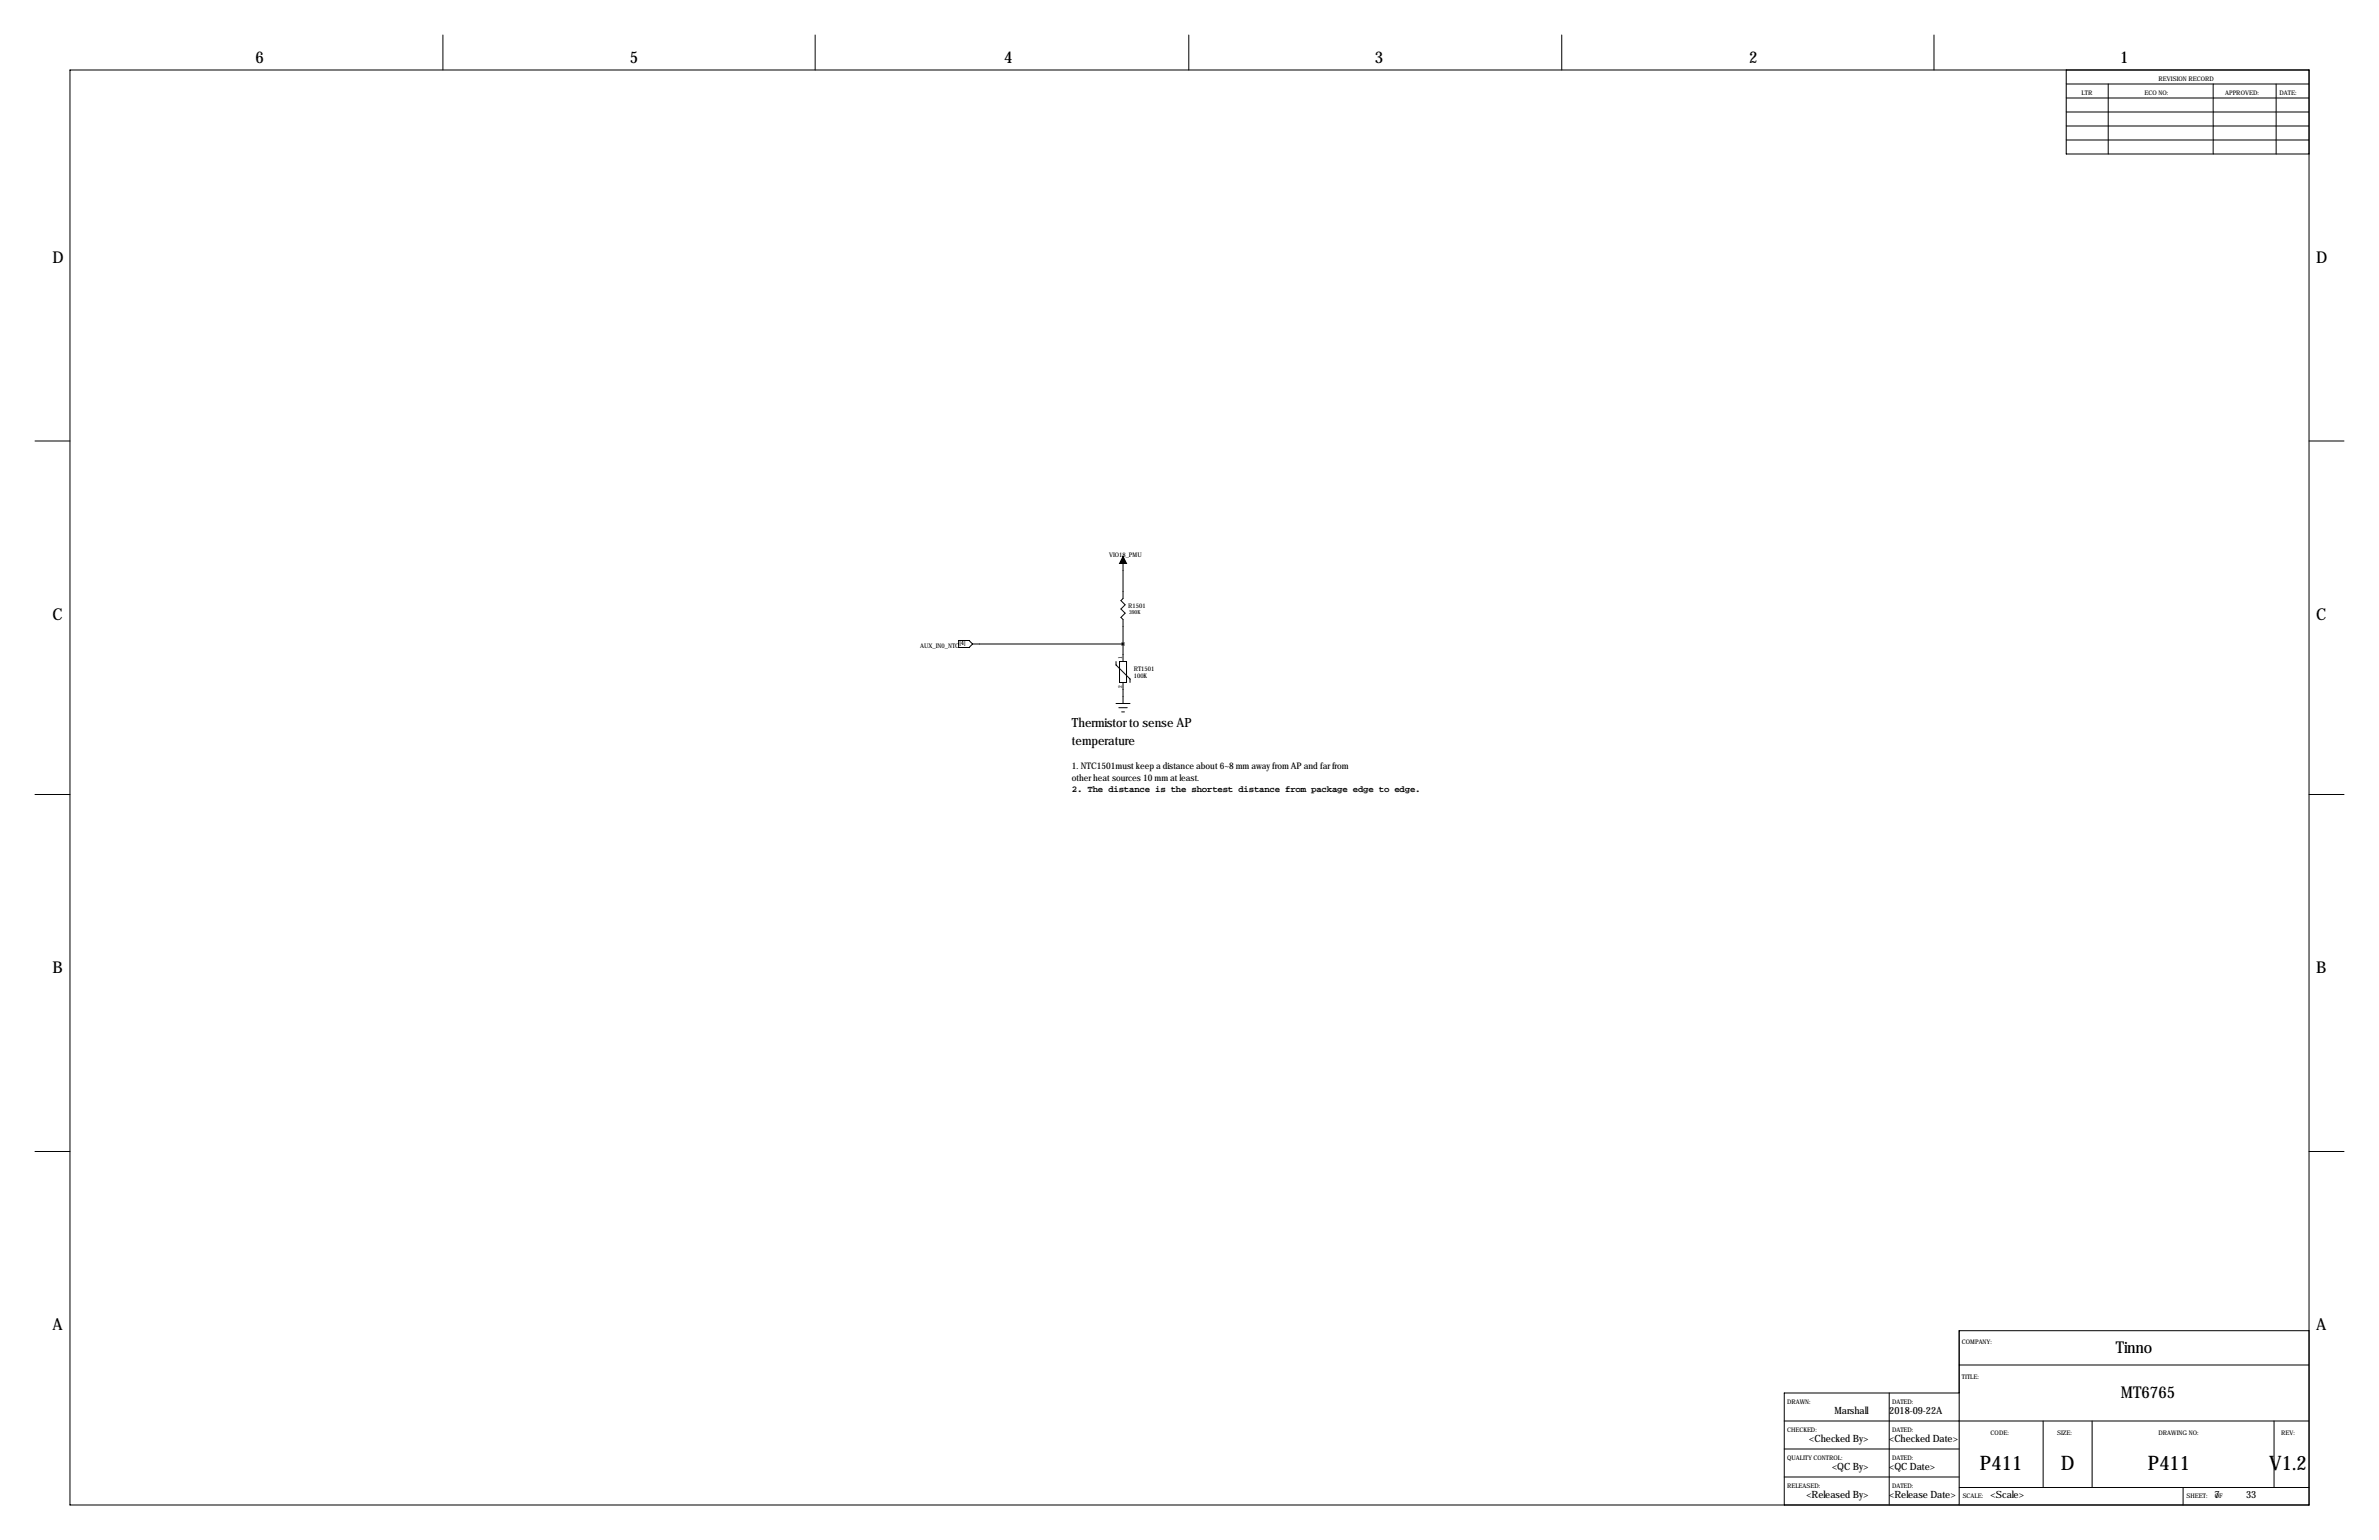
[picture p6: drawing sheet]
<svg xmlns="http://www.w3.org/2000/svg" width="864mm" height="559mm" viewBox="0 0 864 559" stroke-linecap="round" stroke-linejoin="round" font-family="sans-serif">
<defs><g id="words">
<g font-size="7.3">
<text x="718.7" y="533.3">P411</text>
<text x="748.1" y="533.3">D</text>
<text x="779.7" y="533.3">P411</text>
<text x="823.7" y="533.3">V1.2</text>
</g>
<g font-size="5.9">
<text x="92.7" y="22.9">6</text>
<text x="228.6" y="22.9">5</text>
<text x="364.5" y="22.9">4</text>
<text x="499.1" y="22.9">3</text>
<text x="635" y="22.9">2</text>
<text x="769.6" y="22.9">1</text>
<text x="19" y="95.2">D</text>
<text x="840.7" y="95.2">D</text>
<text x="19" y="224.8">C</text>
<text x="840.7" y="224.8">C</text>
<text x="19" y="353.1">B</text>
<text x="840.7" y="353.1">B</text>
<text x="19" y="482.6">A</text>
<text x="840.7" y="482.6">A</text>
<text x="768.1" y="490.9">Tinno</text>
<text x="769.9" y="507.4">MT6765</text>
</g>
<g font-size="4.6">
<text x="389.1" y="263.9">Thermistor to sense AP</text>
<text x="389.1" y="270.2">temperature</text>
</g>
<g font-size="3.6">
<text x="665.9" y="513">Marshall</text>
<text x="685.8" y="513">2018-09-22A</text>
<text x="656.8" y="523.2">&lt;Checked By&gt;</text>
<text x="685.8" y="523.2">&lt;Checked Date&gt;</text>
<text x="665.1" y="533.3">&lt;QC By&gt;</text>
<text x="685.8" y="533.3">&lt;QC Date&gt;</text>
<text x="655.7" y="543.5">&lt;Released By&gt;</text>
<text x="685.8" y="543.5">&lt;Release Date&gt;</text>
<text x="722.6" y="543.5">&lt;Scale&gt;</text>
<text x="803.9" y="543.5">7</text>
<text x="815.3" y="543.5">33</text>
</g>
<g font-size="3.3">
<text x="389.1" y="279.1">1. NTC1501must keep a distance about 6~8 mm away from AP and far from</text>
<text x="389.1" y="283.3">other heat sources 10 mm at least.</text>
<text x="389.1" y="287.5">2. The distance is the shortest distance from package edge to edge.</text>
</g>
<g font-size="2.3">
<text x="783.6" y="29.2">REVISION RECORD</text>
<text x="755.6" y="34.3">LTR</text>
<text x="778.5" y="34.3">ECO NO:</text>
<text x="807.7" y="34.3">APPROVED:</text>
<text x="827.5" y="34.3">DATE:</text>
<text x="402.6" y="201.9">VIO18_PMU</text>
<text x="409.6" y="220.5">R1501</text>
<text x="348.3" y="233.9">[4]</text>
<text x="334" y="235">AUX_IN0_NTC</text>
<text x="411.5" y="243.3">RT1501</text>
<text x="411.6" y="245.9">100K</text>
<text x="712.2" y="487.7">COMPANY:</text>
<text x="712.2" y="500.4">TITLE:</text>
<text x="648.7" y="509.3">DRAWN:</text>
<text x="686.8" y="509.3">DATED:</text>
<text x="648.7" y="519.4">CHECKED:</text>
<text x="686.8" y="519.4">DATED:</text>
<text x="722.6" y="520.7">CODE:</text>
<text x="746.8" y="520.7">SIZE:</text>
<text x="783.6" y="520.7">DRAWING NO:</text>
<text x="828" y="520.7">REV:</text>
<text x="648.7" y="529.6">QUALITY CONTROL:</text>
<text x="686.8" y="529.6">DATED:</text>
<text x="648.7" y="539.8">RELEASED:</text>
<text x="686.8" y="539.8">DATED:</text>
<text x="712.5" y="543.6">SCALE:</text>
<text x="793.7" y="543.6">SHEET:</text>
<text x="804" y="543.6">OF</text>
</g>
<g font-size="2">
<text x="409.8" y="222.9">390K</text>
<text x="407.4" y="239" transform="rotate(-90 407.4 239)">1</text>
<text x="407.4" y="249.7" transform="rotate(-90 407.4 249.7)">2</text>
</g>
</g></defs>
<g fill="none" stroke="#000" stroke-width=".36">
<path d="M160.8 12.7v12.7M295.9 12.7v12.7M431.5 12.7v12.7M566.9 12.7v12.7M702.1 12.7v12.7M25.4 25.4h812.8v520.7h-812.8zM750.1 25.4v30.5h88.1M750.1 35.6h88.1M750.1 30.5h88.1M765.3 30.5v25.4M803.4 30.5v25.4M826.3 30.5v25.4"/>
<path d="M750.1 50.8h88.1M750.1 45.7h88.1M750.1 40.6h88.1M12.7 160h12.7M838.2 160h12.7M407.7 201.9v15.3l-.8 .7 1.5 1.6-1.5 1.5 1.5 1.5-1.5 1.5 .8 .8v15.2M348 232.4h3.8l1.3 1.3-1.3 1.2h-3.8zM353.1 233.7h54.6M405.1 240v1.3l5.1 5.1v1.2M405.1 255.3h5.1M406.1 256.8h3.1M406.4 240h2.5v7.6h-2.5z"/>
<path d="M407.2 258.3h1M407.7 247.6v7.7M12.7 288.3h12.7M838.2 288.3h12.7M12.7 417.8h12.7M838.2 417.8h12.7M711.2 495.3h127M838.2 482.9h-127v63.2M647.7 515.6h190.5M685.8 505.5v40.6M711.2 505.5h-63.5v40.6M741.7 515.6v24.2"/>
<path d="M759.5 515.6v24.2M825.5 515.6v24.2M647.7 535.9h63.5M647.7 525.8h63.5M711.2 539.8h127M792.5 539.8v6.3"/>
</g>
<path d="M407.7 201.9l1.2 2.6h-2.5z" fill="#000" stroke="#000" stroke-width=".36"/>
<circle cx="407.7" cy="233.7" r=".05" fill="#000" stroke="#000" stroke-width="1.3"/>
<use href="#words"/>
</svg>
